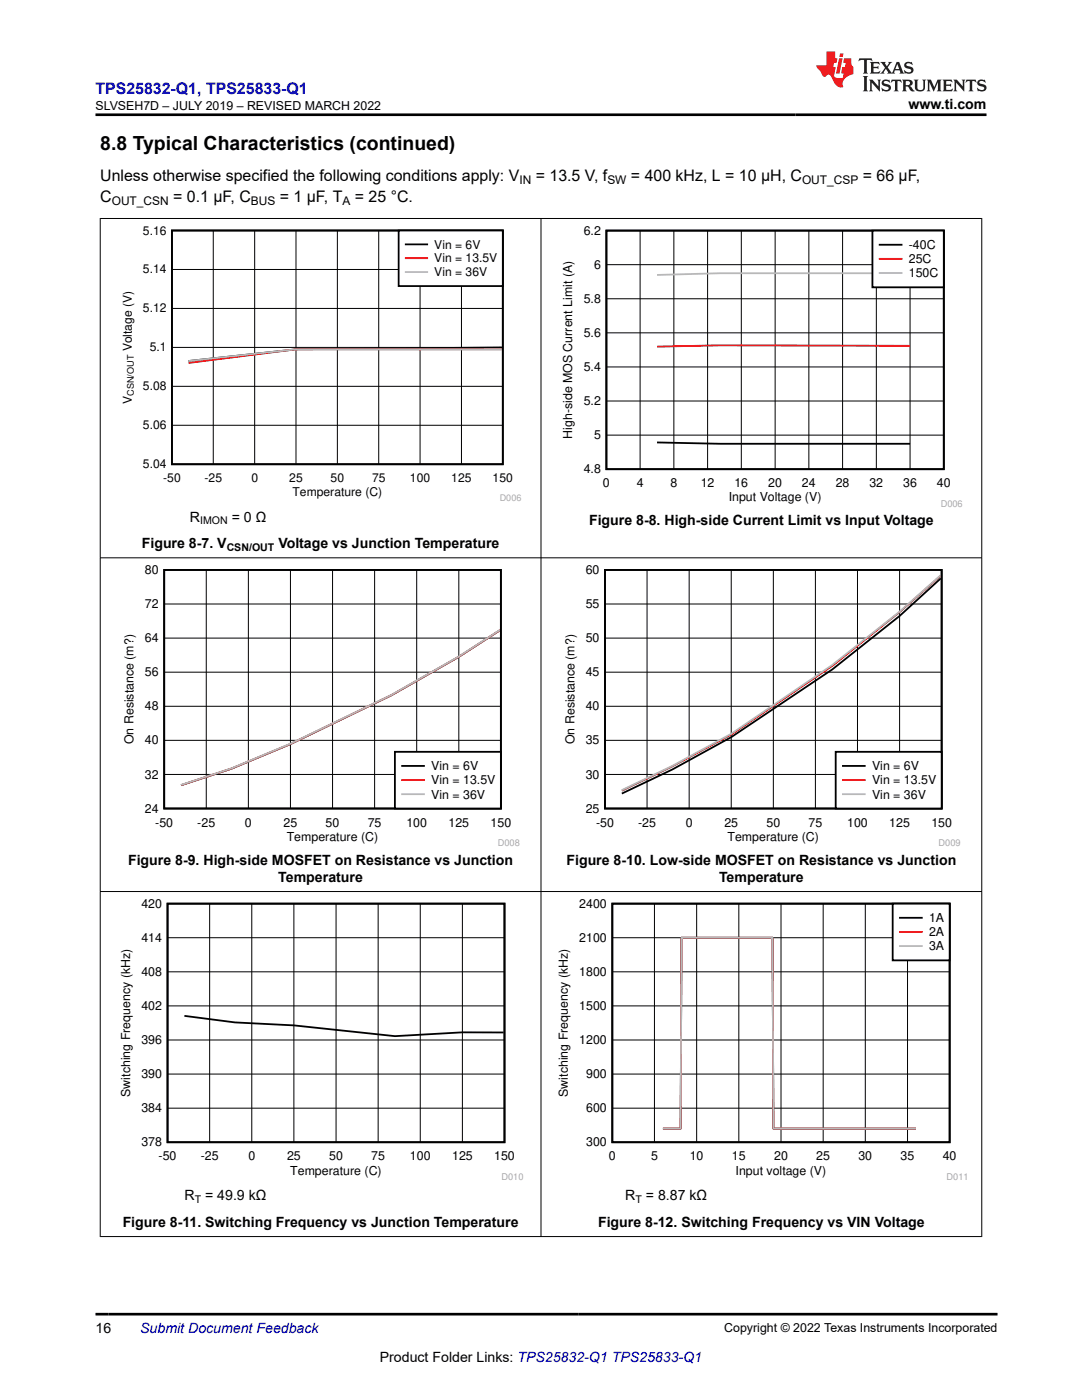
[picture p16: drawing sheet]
<svg xmlns="http://www.w3.org/2000/svg" width="216mm" height="279mm" viewBox="0 0 216 279" stroke-linecap="round" stroke-linejoin="round" font-family="sans-serif">
<defs><g id="words">
<text font-size="3.9" x="20" y="29.9">8.8 Typical Characteristics (continued)</text>
<text font-size="3.2" fill="#00f" x="19" y="18.7">TPS25832-Q1, TPS25833-Q1</text>
<g font-size="3.2">
<text x="20" y="36.1">Unless otherwise specified the following conditions apply: V</text>
<text x="20" y="40.3">C</text>
<text x="34.6" y="40.3">= 0.1 µF, C</text>
<text x="55.8" y="40.3">= 1 µF, T</text>
<text x="70.8" y="40.3">= 25 °C.</text>
<text x="106.9" y="36.1">= 13.5 V, f</text>
<text x="125.9" y="36.1">= 400 kHz, L = 10 µH, C</text>
<text x="172.2" y="36.1">= 66 µF,</text>
</g>
<g font-size="2.8">
<text x="181.3" y="21.8">www.ti.com</text>
<text x="37.9" y="104.1">R</text>
<text x="46.3" y="104.1">= 0 Ω</text>
<text x="117.5" y="104.8">Figure 8-8. High-side Current Limit vs Input Voltage</text>
<text x="28.3" y="109.3">Figure 8-7. V</text>
<text x="55.5" y="109.3">Voltage vs Junction Temperature</text>
<text x="25.6" y="172.5">Figure 8-9. High-side MOSFET on Resistance vs Junction</text>
<text x="113" y="172.5">Figure 8-10. Low-side MOSFET on Resistance vs Junction</text>
<text x="55.5" y="175.9">Temperature</text>
<text x="143.5" y="175.9">Temperature</text>
<text x="36.8" y="239.6">R</text>
<text x="40.9" y="239.6">= 49.9 kΩ</text>
<text x="124.8" y="239.6">R</text>
<text x="128.9" y="239.6">= 8.87 kΩ</text>
<text x="24.5" y="244.8">Figure 8-11. Switching Frequency vs Junction Temperature</text>
<text x="119.3" y="244.8">Figure 8-12. Switching Frequency vs VIN Voltage</text>
<text x="19" y="266.1">16</text>
<text x="75.8" y="271.7">Product Folder Links: TPS25832-Q1 TPS25833-Q1</text>
</g>
<text font-size="2.8" fill="#00f" x="28" y="266.1">Submit Document Feedback</text>
<g font-size="2.5">
<text x="19.1" y="21.9">SLVSEH7D – JULY 2019 – REVISED MARCH 2022</text>
<text x="116.5" y="46.8">6.2</text>
<text x="118.5" y="53.6">6</text>
<text x="181.3" y="49.7">-40C</text>
<text x="181.3" y="52.5">25C</text>
<text x="181.3" y="55.4">150C</text>
<text x="116.5" y="60.4">5.8</text>
<text x="116.5" y="67.2">5.6</text>
<text x="116.5" y="74">5.4</text>
<text x="116.5" y="80.8">5.2</text>
<text x="114.2" y="87.6" transform="rotate(-90 114.2 87.6)">High-side MOS Current Limit (A)</text>
<text x="118.5" y="87.6">5</text>
<text x="116.5" y="94.4">4.8</text>
<text x="120.3" y="97.3">0</text>
<text x="127.1" y="97.3">4</text>
<text x="133.8" y="97.3">8</text>
<text x="139.8" y="97.3">12</text>
<text x="145.4" y="100.1">Input Voltage (V)</text>
<text x="146.6" y="97.3">16</text>
<text x="153.3" y="97.3">20</text>
<text x="160" y="97.3">24</text>
<text x="166.8" y="97.3">28</text>
<text x="173.5" y="97.3">32</text>
<text x="180.2" y="97.3">36</text>
<text x="187" y="97.3">40</text>
<text x="28.9" y="114.6">80</text>
<text x="116.9" y="114.6">60</text>
<text x="28.9" y="121.3">72</text>
<text x="116.9" y="121.3">55</text>
<text x="28.9" y="128.2">64</text>
<text x="116.9" y="128.2">50</text>
<text x="28.9" y="135">56</text>
<text x="116.9" y="135">45</text>
<text x="28.9" y="141.8">48</text>
<text x="116.9" y="141.8">40</text>
<text x="26.7" y="148.5" transform="rotate(-90 26.7 148.5)">On Resistance (m?)</text>
<text x="28.9" y="148.6">40</text>
<text x="114.6" y="148.5" transform="rotate(-90 114.6 148.5)">On Resistance (m?)</text>
<text x="116.9" y="148.6">35</text>
<text x="28.9" y="155.4">32</text>
<text x="86" y="153.7">Vin = 6V</text>
<text x="116.9" y="155.4">30</text>
<text x="174" y="153.7">Vin = 6V</text>
<text x="86" y="156.5">Vin = 13.5V</text>
<text x="86" y="159.4">Vin = 36V</text>
<text x="174" y="156.5">Vin = 13.5V</text>
<text x="174" y="159.4">Vin = 36V</text>
<text x="28.9" y="162.2">24</text>
<text x="31" y="165">-50</text>
<text x="39.4" y="165">-25</text>
<text x="48.9" y="165">0</text>
<text x="56.6" y="165">25</text>
<text x="57.2" y="167.8">Temperature (C)</text>
<text x="65" y="165">50</text>
<text x="73.4" y="165">75</text>
<text x="81.1" y="165">100</text>
<text x="89.5" y="165">125</text>
<text x="97.9" y="165">150</text>
<text x="116.9" y="162.2">25</text>
<text x="118.9" y="165">-50</text>
<text x="127.3" y="165">-25</text>
<text x="136.8" y="165">0</text>
<text x="144.5" y="165">25</text>
<text x="145.2" y="167.8">Temperature (C)</text>
<text x="152.9" y="165">50</text>
<text x="161.3" y="165">75</text>
<text x="169" y="165">100</text>
<text x="177.4" y="165">125</text>
<text x="185.8" y="165">150</text>
<text x="28.2" y="181.2">420</text>
<text x="115.6" y="181.2">2400</text>
<text x="185.4" y="184">1A</text>
<text x="28.2" y="188">414</text>
<text x="115.6" y="188">2100</text>
<text x="185.4" y="186.9">2A</text>
<text x="185.4" y="189.7">3A</text>
<text x="28.2" y="194.8">408</text>
<text x="115.6" y="194.8">1800</text>
<text x="28.2" y="201.6">402</text>
<text x="115.6" y="201.6">1500</text>
<text x="28.2" y="208.4">396</text>
<text x="115.6" y="208.4">1200</text>
<text x="28.2" y="215.2">390</text>
<text x="117" y="215.2">900</text>
<text x="25.9" y="218.9" transform="rotate(-90 25.9 218.9)">Switching Frequency (kHz)</text>
<text x="28.2" y="222">384</text>
<text x="113.3" y="218.9" transform="rotate(-90 113.3 218.9)">Switching Frequency (kHz)</text>
<text x="117" y="222">600</text>
<text x="28.2" y="228.8">378</text>
<text x="31.6" y="231.6">-50</text>
<text x="40" y="231.6">-25</text>
<text x="49.6" y="231.6">0</text>
<text x="57.3" y="231.6">25</text>
<text x="65.7" y="231.6">50</text>
<text x="74.1" y="231.6">75</text>
<text x="81.8" y="231.6">100</text>
<text x="90.2" y="231.6">125</text>
<text x="98.6" y="231.6">150</text>
<text x="117" y="228.8">300</text>
<text x="121.5" y="231.6">0</text>
<text x="129.9" y="231.6">5</text>
<text x="137.6" y="231.6">10</text>
<text x="146.1" y="231.6">15</text>
<text x="154.5" y="231.6">20</text>
<text x="162.9" y="231.6">25</text>
<text x="171.3" y="231.6">30</text>
<text x="179.7" y="231.6">35</text>
<text x="188.1" y="231.6">40</text>
<text x="57.9" y="234.4">Temperature (C)</text>
<text x="146.8" y="234.4">Input voltage (V)</text>
<text x="144.5" y="265.8">Copyright © 2022 Texas Instruments Incorporated</text>
</g>
<g font-size="2.4">
<text x="22.3" y="40.9">OUT_CSN</text>
<text x="50.1" y="40.9">BUS</text>
<text x="68.3" y="40.9">A</text>
<text x="103.7" y="36.7">IN</text>
<text x="121.2" y="36.7">SW</text>
<text x="160" y="36.7">OUT_CSP</text>
<text x="28.5" y="46.8">5.16</text>
<text x="86.7" y="49.6">Vin = 6V</text>
<text x="86.7" y="52.4">Vin = 13.5V</text>
<text x="28.5" y="54.6">5.14</text>
<text x="86.7" y="55.1">Vin = 36V</text>
<text x="28.5" y="62.4">5.12</text>
<text x="26.3" y="70.1" transform="rotate(-90 26.3 70.1)">Voltage (V)</text>
<text x="29.9" y="70.1">5.1</text>
<text x="28.5" y="77.9">5.08</text>
<text x="26.3" y="80.6" transform="rotate(-90 26.3 80.6)">V</text>
<text x="28.5" y="85.7">5.06</text>
<text x="28.5" y="93.4">5.04</text>
<text x="32.6" y="96.2">-50</text>
<text x="40.8" y="96.2">-25</text>
<text x="50.2" y="96.2">0</text>
<text x="57.7" y="96.2">25</text>
<text x="58.4" y="99">Temperature (C)</text>
<text x="66" y="96.2">50</text>
<text x="74.2" y="96.2">75</text>
<text x="81.8" y="96.2">100</text>
<text x="90.1" y="96.2">125</text>
<text x="98.3" y="96.2">150</text>
</g>
<g font-size="2.1">
<text x="39.9" y="104.7">IMON</text>
<text x="45.2" y="109.9">CSN/OUT</text>
<text x="38.8" y="240.1">T</text>
<text x="126.8" y="240.1">T</text>
</g>
<text font-size="1.8" x="26.7" y="79" transform="rotate(-90 26.7 79)">CSN/OUT</text>
<g font-size="1.8" fill="#a8a8a8">
<text x="99.7" y="100">D006</text>
<text x="187.7" y="101.2">D006</text>
<text x="99.3" y="168.9">D008</text>
<text x="187.3" y="168.9">D009</text>
<text x="100" y="235.5">D010</text>
<text x="188.9" y="235.5">D011</text>
</g>
</g></defs>
<path d="M34.3 46h66v46.7h-66zM100.2 69.3l-41.1 .4-21.5 2.3" fill="none" stroke="#000" stroke-width=".35"/>
<path d="M34.3 53.8h66M42.6 46v46.7M50.8 46v46.7M59.1 46v46.7M67.3 46v46.7M75.6 46v46.7M83.8 46v46.7M92.1 46v46.7M34.3 77.1h66M34.3 69.3h66M34.3 61.6h66M34.3 84.9h66" fill="none" stroke="#000" stroke-width=".2"/>
<path d="M100.2 69.7h-41.1l-21.5 2.7" fill="none" stroke="#f00" stroke-width=".35"/>
<path d="M100.2 69.7h-41.1l-21.5 2.3" fill="none" stroke="#b8b8b8" stroke-width=".35"/>
<path d="M79.5 46h20.8v11.1h-20.8z" fill-rule="evenodd" fill="#fff"/>
<path d="M79.5 46h20.8v11.1h-20.8zM81 48.8h4.2" fill="none" stroke="#000" stroke-width=".35"/>
<path d="M81 51.5h4.2" fill="none" stroke="#f00" stroke-width=".35"/>
<path d="M81 54.3h4.2" fill="none" stroke="#b8b8b8" stroke-width=".35"/>
<path d="M121 46h67.3v47.6h-67.3zM131.1 88.3l12.6 .3h37.9" fill="none" stroke="#000" stroke-width=".36"/>
<g fill="none" stroke="#000" stroke-width=".2">
<path d="M121 59.6h67.3M121 52.8h67.3M127.7 46v47.6M134.5 46v47.6M141.2 46v47.6M147.9 46v47.6M154.7 46v47.6M161.4 46v47.6M168.1 46v47.6M174.9 46v47.6M181.6 46v47.6M121 73.2h67.3"/>
<path d="M121 66.4h67.3M121 86.8h67.3M121 80h67.3"/>
</g>
<path d="M181.6 69l-37.9-.1-12.6 .3" fill="none" stroke="#f00" stroke-width=".36"/>
<path d="M181.6 54.5h-37.9l-12.6 .4" fill="none" stroke="#b8b8b8" stroke-width=".36"/>
<path d="M174.1 46h14.2v11.3h-14.2z" fill-rule="evenodd" fill="#fff"/>
<path d="M174.1 46h14.2v11.3h-14.2zM175.5 48.8h4.4M32.8 113.7h67.1v47.7h-67.1zM99.8 125.8l-8.2 5.3-13.5 7.7-20.1 9.7-11.8 4.9-10.1 3.3" fill="none" stroke="#000" stroke-width=".36"/>
<path d="M175.5 51.7h4.4M99.8 125.8l-8.2 5.3-13.5 7.6-20.1 9.8-11.8 4.9-10.1 3.3" fill="none" stroke="#f00" stroke-width=".36"/>
<path d="M175.5 54.5h4.4M99.8 125.7l-8.2 5.3-13.5 7.7-20.1 9.7-11.8 4.9-10.1 3.3" fill="none" stroke="#b8b8b8" stroke-width=".36"/>
<g fill="none" stroke="#000" stroke-width=".2">
<path d="M41.2 113.7v47.7M49.6 113.7v47.7M58 113.7v47.7M66.4 113.7v47.7M74.8 113.7v47.7M83.1 113.7v47.7M91.6 113.7v47.7M32.8 134.1h67.2M32.8 127.3h67.2M32.8 120.5h67.2M32.8 154.6h67.2M32.8 147.8h67.2"/>
<path d="M32.8 141h67.2"/>
</g>
<path d="M78.8 150h21.1v11.4h-21.1z" fill-rule="evenodd" fill="#fff"/>
<path d="M120.7 113.7h67.2v47.7h-67.2zM187.7 115.4l-8.2 7.5-13.4 10.7-20.2 13.5-11.8 6.5-10 4.8M78.8 150h21.1v11.4h-21.1zM80.2 152.9h4.4" fill="none" stroke="#000" stroke-width=".36"/>
<path d="M187.7 114.9l-8.2 7.3-13.4 10.7-20.2 13.7-11.8 6.4-10 4.8M80.2 155.7h4.4" fill="none" stroke="#f00" stroke-width=".36"/>
<path d="M187.7 114.8l-8.2 7.3-13.4 10.6-20.2 13.8-11.8 6.4-10 4.8M80.2 158.5h4.4" fill="none" stroke="#b8b8b8" stroke-width=".36"/>
<g fill="none" stroke="#000" stroke-width=".2">
<path d="M129.1 113.7v47.7M137.5 113.7v47.7M145.9 113.7v47.7M154.3 113.7v47.7M162.7 113.7v47.7M171.1 113.7v47.7M179.5 113.7v47.7M120.7 134.1h67.2M120.7 127.3h67.2M120.7 120.5h67.2M120.7 154.6h67.2M120.7 147.8h67.2"/>
<path d="M120.7 141h67.2"/>
</g>
<path d="M166.8 150h21.1v11.4h-21.1z" fill-rule="evenodd" fill="#fff"/>
<path d="M166.8 150h21.1v11.4h-21.1zM168.2 152.9h4.3M33.4 180.3h67.3v47.7h-67.3zM122.2 180.3h67.3v47.7h-67.3zM36.8 202.7l10.1 1.3 11.7 .6 20.2 2.2 13.5-.8 8.2 .1M132.3 225.2h3.5l.2-38.1h18.2l.1 38.1h28.5" fill="none" stroke="#000" stroke-width=".36"/>
<path d="M168.2 155.7h4.3M132.3 225.2h3.5l.2-38.1h18.2l.1 38.1h28.5" fill="none" stroke="#f00" stroke-width=".36"/>
<path d="M168.2 158.5h4.3M132.3 225.2h3.5l.2-38.1h18.2l.1 38.1h28.5" fill="none" stroke="#b8b8b8" stroke-width=".36"/>
<g fill="none" stroke="#000" stroke-width=".2">
<path d="M33.4 193.9h67.3M33.4 187.1h67.3M41.8 180.3v47.7M50.2 180.3v47.7M58.6 180.3v47.7M67.1 180.3v47.7M75.5 180.3v47.7M83.9 180.3v47.7M92.3 180.3v47.7M122.2 193.9h67.3M122.2 187.1h67.3M130.6 180.3v47.7"/>
<path d="M139 180.3v47.7M147.4 180.3v47.7M155.8 180.3v47.7M164.3 180.3v47.7M172.7 180.3v47.7M181.1 180.3v47.7M33.4 214.4h67.3M33.4 207.6h67.3M33.4 200.7h67.3M122.2 214.4h67.3M122.2 207.6h67.3M122.2 200.7h67.3"/>
<path d="M33.4 221.2h67.3M122.2 221.2h67.3"/>
</g>
<path d="M178.1 180.3h11.4v11.4h-11.4z" fill-rule="evenodd" fill="#fff"/>
<path d="M178.1 180.3h11.4v11.4h-11.4zM179.6 183.2h4.3" fill="none" stroke="#000" stroke-width=".36"/>
<path d="M179.6 186h4.3" fill="none" stroke="#f00" stroke-width=".36"/>
<path d="M179.6 188.8h4.3" fill="none" stroke="#b8b8b8" stroke-width=".36"/>
<path d="M19.9 43.6h176.1M20 43.5v203.3M107.9 43.5v203.3M195.9 43.5v203.3M19.9 111.3h176.1M19.9 177.9h176.1M19.9 246.8h176.1" fill="none" stroke="#000" stroke-width=".2"/>
<path d="M171.5 11.6l-.2 .6 .5-.2h.6v.1v2.2l-.2 .4h1l-.2-.4v-2.2v-.1h.5l.5 .2-.1-.6zM173.6 12.4l.2 .3v1.6l-.2 .4h1.9l.1-.6a1.08 1.08 0 0 1-1.3 .2v-.7h.6l.4 .2v-.7l-.4 .2h-.6v-.5l.2-.2a1 1 0 0 1 1 .3l-.1-.5zM175.7 12.4l.9 1.1-1 1.2h.9l-.2-.2 .5-.8 .4 .8-.2 .2h1.6l-.2-.2 .2-.5h.9l.1 .5-.1 .2h.9l-.2-.4-.8-1.9h-.5l-.9 2.1-.9-1.1 .9-1h-.8l.2 .2-.4 .6-.4-.6 .2-.2zM179 12.8l.4 1h-.7zM180.7 12.5a.65 .65 0 0 0-.2 .7 .65 .65 0 0 0 .6 .5l.6 .1 .1 .3a.79 .79 0 0 1-.7 .4 .79 .79 0 0 1-.7-.5l.1 .7 .2-.1a.93 .93 0 0 0 1.1 0 .93 .93 0 0 0 .4-.9 1.46 1.46 0 0 0-1.2-.6l-.1-.3a1.09 1.09 0 0 1 1.2 .2l-.2-.6-.1 .1-.5-.2zM172.2 15.2l.2 .4v2.2l-.2 .4h1l-.2-.4v-2.2l.2-.4zM173.4 15.9l.2 .4v1.5l-.2 .4h.8l-.3-.4 .1-1.3 1.6 1.8v-2l.2-.4h-.7l.1 .2 .1 1.1-1.2-1.3zM176.2 16a.65 .65 0 0 0-.2 .8 .65 .65 0 0 0 .6 .4l.6 .2 .1 .2a.79 .79 0 0 1-.7 .4 .79 .79 0 0 1-.7-.5l.1 .7 .2-.1a.93 .93 0 0 0 1.1 .1 .93 .93 0 0 0 .4-1 1.46 1.46 0 0 0-1.2-.5l-.1-.4a1.09 1.09 0 0 1 1.2 .2l-.1-.6-.2 .1-.5-.1zM177.9 15.9l-.1 .6a.63 .63 0 0 1 .8-.3v1.6l-.3 .4h1l-.2-.4v-1.6a.66 .66 0 0 1 .8 .3l-.1-.6zM180 15.9l.2 .4v1.5l-.2 .4h1l-.2-.2-.1-.7h.5l.1 .2a.79 .79 0 0 0 1.2 .6l-1-.9a.61 .61 0 0 0 .6-.6 .61 .61 0 0 0-.5-.7zM180.8 16.2h.1a.47 .47 0 0 1 .5 .1 .47 .47 0 0 1 .1 .5l-.1 .1-.7 .1zM182.3 15.9l.2 .2a2.27 2.27 0 0 0 .4 2 1.04 1.04 0 0 0 1.7-.7v-1.3l.2-.2h-.8l.2 .4v1.1a.6 .6 0 0 1-.6 .6 .6 .6 0 0 1-.6-.6v-1.1l.3-.4zM184.9 15.9l.2 .4v1.5l-.2 .4h.8l-.3-.4v-1.4l.9 1.9 .9-1.9v1.4l-.3 .4h1l-.2-.4v-1.5l.2-.4h-.8l-.7 1.5-.6-1.5zM188.1 15.9l.2 .4v1.5l-.2 .4h1.9l.1-.6a1.09 1.09 0 0 1-1.3 .2v-.7h.6l.4 .2v-.6l-.4 .2h-.6v-.6l.2-.1a1.01 1.01 0 0 1 1 .3l-.1-.6zM190.2 15.9l.3 .4v1.5l-.3 .4h.8l-.2-.4v-1.3l1.6 1.8v-2l.2-.4h-.7l.2 .2v1.1l-1.2-1.3zM192.8 15.9l-.1 .6a.63 .63 0 0 1 .8-.3v1.6l-.3 .4h1l-.2-.4v-1.6a.66 .66 0 0 1 .8 .3l-.1-.6zM195.2 16a.65 .65 0 0 0-.2 .8 .65 .65 0 0 0 .6 .4l.6 .2 .2 .2a.79 .79 0 0 1-.7 .4 .79 .79 0 0 1-.7-.5l.1 .7 .2-.1a.93 .93 0 0 0 1 .1 .93 .93 0 0 0 .5-1 1.46 1.46 0 0 0-1.3-.5v-.4a1.09 1.09 0 0 1 1.2 .2l-.2-.6-.2 .1-.5-.1z" fill="#231f20"/>
<path d="M164.9 10.3v2.7h-2l.1 .4 .8 1a.95 .95 0 0 0 1 .9 .59 .59 0 0 1 .5-.4 .59 .59 0 0 1 .5 .3l.4 .8a1.59 1.59 0 0 0 2.1 1.4 1.61 1.61 0 0 1 1-2.3l1-.3-.1-1.5a1.59 1.59 0 0 1-.3-1.7h-1.5l-.2 .9h.6l-.2 .9h-.5l-.2 .9v.3l.4 .1-.1 .9h-.7a.73 .73 0 0 1-1-.7l.3-1.5h-.5l.1-.9h.5l.2-.9h-.5v-1.3zM167.4 11.6l-.6 3.1h.7l.6-3.1zM167.6 10.7l-.1 .6h.7l.1-.6z" fill="#ed1c24"/>
<path d="M19 22.9h177.8M19 262.3h180" fill="none" stroke="#000" stroke-width=".53"/>
<use href="#words"/>
</svg>
